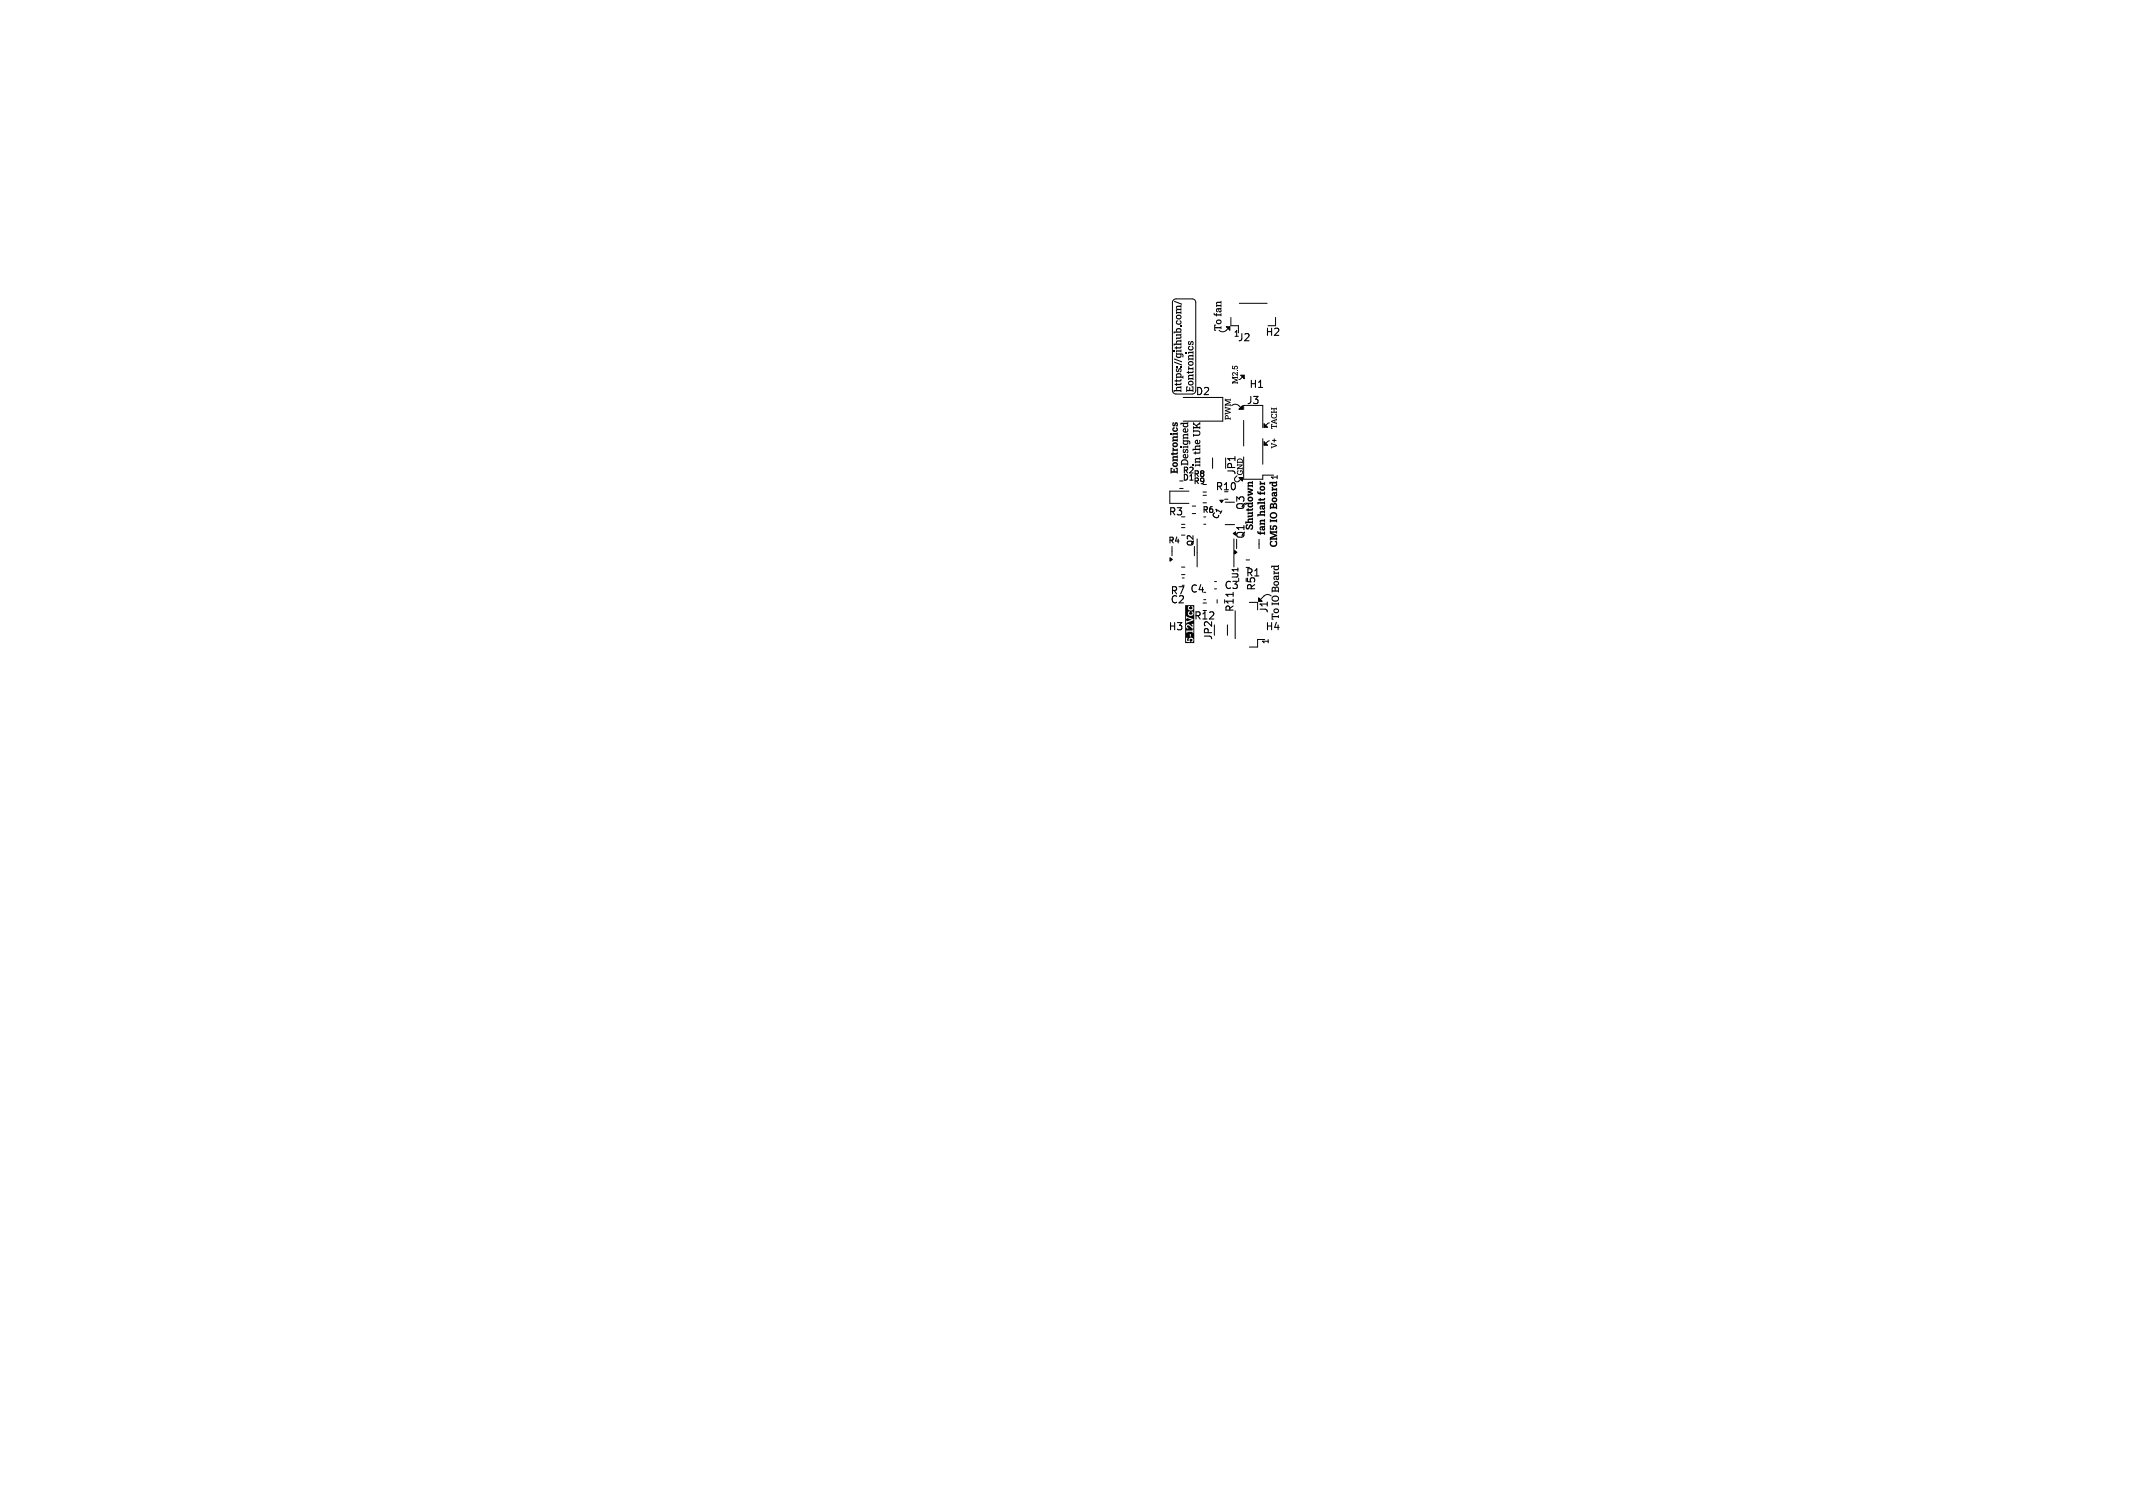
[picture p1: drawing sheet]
<svg xmlns="http://www.w3.org/2000/svg" width="297mm" height="210mm" viewBox="0 0 297 210" stroke-linecap="round" stroke-linejoin="round" font-family="sans-serif">
<defs><g id="words">
<g font-size="1.4">
<text x="170.3" y="46.1" transform="rotate(-90 170.3 46.1)">To fan</text>
<text x="172.3" y="47.7">J2</text>
<text x="176.1" y="47">H2</text>
<text x="166.4" y="55.2">D2</text>
<text x="173.5" y="56.5">J3</text>
<text x="173.9" y="54.2">H1</text>
<text x="162.6" y="72">R3</text>
<text x="169.2" y="68.5">R10</text>
<text x="172.2" y="66.2" transform="rotate(-90 172.2 66.2)">JP1</text>
<text x="173.5" y="71.1" transform="rotate(-90 173.5 71.1)">Q3</text>
<text x="173.5" y="75.1" transform="rotate(-90 173.5 75.1)">Q1</text>
<text x="174.6" y="73.8" transform="rotate(-90 174.6 73.8)">Shutdown</text>
<text x="176.3" y="74.5" transform="rotate(-90 176.3 74.5)">fan halt for</text>
<text x="178" y="76.2" transform="rotate(-90 178 76.2)">CM5 IO Board</text>
<text x="162.9" y="83">R7 C4</text>
<text x="170.4" y="82.2">C3</text>
<text x="173.4" y="80.5">R1</text>
<text x="175" y="82.4" transform="rotate(-90 175 82.4)">R5</text>
<text x="162.6" y="88">H3</text>
<text x="162.9" y="84.2">C2</text>
<text x="166.2" y="86.5">R12</text>
<text x="169" y="89.2" transform="rotate(-90 169 89.2)">JP2</text>
<text x="172" y="85.3" transform="rotate(-90 172 85.3)">R11</text>
<text x="176.1" y="88">H4</text>
<text x="176.7" y="85.5" transform="rotate(-90 176.7 85.5)">J1</text>
<text x="178.2" y="86.3" transform="rotate(-90 178.2 86.3)">To IO Board</text>
</g>
<g font-size="1.1">
<text x="171.7" y="47.1">1</text>
<text x="172.5" y="53.5" transform="rotate(-90 172.5 53.5)">M2.5</text>
<text x="171.5" y="58.5" transform="rotate(-90 171.5 58.5)">PWM</text>
<text x="164.6" y="67.1">D1</text>
<text x="164.6" y="66.1">R2</text>
<text x="166.1" y="67.6">R9</text>
<text x="166.1" y="66.6">R8</text>
<text x="167.3" y="71.6">R6</text>
<text x="178.1" y="66.9" transform="rotate(-90 178.1 66.9)">1</text>
<text x="162.6" y="75.9">R4</text>
<text x="166.4" y="76.2" transform="rotate(-90 166.4 76.2)">Q2</text>
<text x="169.6" y="72.6" transform="rotate(-60 169.6 72.6)">C1</text>
<text x="172.6" y="80.7" transform="rotate(-90 172.6 80.7)">U1</text>
<text x="176.8" y="89.8" transform="rotate(-90 176.8 89.8)">1</text>
</g>
</g></defs>
<g fill="none" stroke="#000" stroke-width=".14">
<path d="M163.4 41.8l.3-.2h2.3a.5 .5 0 0 1 .5 .5v12.3a.5 .5 0 0 1-.5 .5h-2.3a.5 .5 0 0 1-.5-.5l.1-12.3zM164.7 55.4h5.6v3.3h-5.6M171.2 45.5l-.5 .5M171.4 44.2v1.2h1v1M171.5 56.5a.71 .71 0 0 1 1 0l.5 .5M172.6 42.2h3.8M173.2 57v-.5h2.6v3.1M173.2 58.6v3.5M173.3 52.3l-.5 .5M176.7 58.9l-.2 .1-.5 .5M177.6 44.2v1.2h-1M163.2 76.1v1.3"/>
<path d="M164.3 67h.4M164.3 68h.4M164.5 79h.5M164.5 73.5h.5M164.5 74.5h.5M164.5 72h.5M164.5 73h.5M165.5 68.4h-2.6v1.7h2.6M166 70.5h.5M166 71.5h.5M166.3 76.1v1.3M166.7 75.1v3.9"/>
<path d="M167.5 69h.5M167.5 70h.5M167.5 67.5h.5M167.5 68.5h.5M167.6 73h.3M168.8 63.8v1.4M170.5 69.5h.5M170.6 69.9h1.3M170.6 73.1h1.3M170.7 63.8v1.4M171.8 75.1v3.9M172 66.5l-.1 .4 .4 .2 .2-.1 .5-.5"/>
<path d="M172.2 75.1v1.3M173.2 63.6v3.1h2.6v-.5h1.6M173.5 78h.5M175.3 75.1v1.3M175.8 61.1v3.6M176.7 61.4l-.2 .1-.5 .5M164.5 80h.5M164.6 80.5h.3M167.5 84h.5M167.6 82.5h.3M167.6 83.5h.3M169.1 81h.3"/>
<path d="M169.1 82h.3M169.5 83.5v.5M170.9 87v1.5M172 85.1v3.8M174 83.9h1.1v1M176.1 89.1h-1v1h-1.1M177 83a.71 .71 0 0 0-1 0l-.8 .8"/>
</g>
<path d="M170.7 45.5h.5v.5zM172.5 57l.5-.5v.5zM172.8 52.3h.5v.5zM176 59l.5 .5h-.5zM162.9 77.7l.3 .2-.3 .3zM169.8 69.7h.5l-.2 .3zM171.7 74.3l.3-.2v.4zM171.9 76.7l.3 .2-.3 .3zM172.5 66.5h.5v.5zM176 61.5l.5 .5h-.5zM175.2 83.3l.5 .5h-.5z" fill="#000" stroke="#000" stroke-width=".14"/>
<g fill="#000">
<path d="M163.4 48.8h.2v.2h-.2zM163.7 49.1l.2 .1h.6a.36 .36 0 0 1 .2 .6l-.1-.1v-.2l-.2-.1a.36 .36 0 0 1-.2 .5 .36 .36 0 0 1-.5-.3l.2-.1a.23 .23 0 0 0 .3 .2 .23 .23 0 0 0 .1-.3h-.3l-.1 .1h-.2l.1-.1h-.1zM163.8 51h.1v.1h-.1zM163.3 59.5h.3v.2h-.2a.18 .18 0 0 0 .2 .2 .18 .18 0 0 0 .2-.2l-.1-.2a.37 .37 0 0 1 .2 .5 .37 .37 0 0 1-.4 .2 .37 .37 0 0 1-.3-.5zM163.3 58.8h.2v.2h-.1v.2a.37 .37 0 0 1 .5-.4l.1 .3v.3h-.3v-.2h.2l-.1-.2a.38 .38 0 0 1-.4 .4l-.2-.2zM163.8 43.9a.39 .39 0 0 1 .6 0 .39 .39 0 0 1-.2 .6 .39 .39 0 0 1-.5-.3h.2a.23 .23 0 0 0 .3 .1 .23 .23 0 0 0 .1-.3h-.3l-.3 .2zM163.4 46.2h.4l-.1-.2h.2l.1 .2h.3a.23 .23 0 0 0-.1-.4 .23 .23 0 0 0-.3 .2h-.2a.37 .37 0 0 1 .5-.3 .37 .37 0 0 1 .3 .4v.2h-1v.1h-.1zM163.8 52.1a.36 .36 0 0 1 .5-.1 .36 .36 0 0 1 .1 .4l.4-.1v.4l-.1-.1h-.8l-.2 .1v-.2l.1-.1-.1-.1h.2l.1 .1h.3a.23 .23 0 0 0-.1-.3 .23 .23 0 0 0-.3 .2h-.2zM163.8 53.9l.7-.1v.3l-.5-.1-.1 .2 .1 .1h.4l.1-.1v.4l-.1-.1h-.9v.1h-.1v-.3h.4l-.1-.2zM164.3 51h.2v.1h-.2zM163.7 48.8h.7l.1-.1v.4l-.1-.1h-.5v.1h-.2zM163.8 47.5l.7-.2v.4l-.5-.1-.1 .1 .1 .2h.4l.1-.1v.3l-.1-.1h-.9v.1h-.1v-.2h.4l-.1-.2z"/>
<path d="M164.3 45.4h.2v.1h-.2zM163.8 42.6h.6l.1-.1v.3l-.5-.1-.1 .2 .1 .1 .5-.1v.4l-.5-.1-.1 .1 .1 .1h.4h.1v.3l-.1-.1h-.5l-.2 .1v-.2h.1l-.1-.3 .2-.2-.2-.2zM163.6 53.5h.1v-.2h.2v.2h.4l.1-.2h.1v.1l-.1 .2h-.5v.1l-.3-.1zM163.6 53h.1v-.2h.2v.2l.4-.1 .1-.1h.1v.1l-.1 .2h-.5v.1l-.3-.1zM163.8 51.3h.2l-.1 .2v.2a.39 .39 0 0 1 .5-.4l.1 .2v.3h-.2l.1-.2-.1-.2a.28 .28 0 0 1-.2 .4 .28 .28 0 0 1-.3-.1zM163.6 48.4h.1v-.2h.2v.2h.4l.1-.2h.1v.1l-.1 .2h-.5v.1l-.3-.1zM163.7 46.6h.7l.1-.1v.2h-.1a.26 .26 0 0 1 .1 .3 .26 .26 0 0 1-.3 .2l-.5 .1v-.3h.6l.1-.1-.1-.2h-.4l-.2 .1zM163.8 44.6h.2v.1a.2 .2 0 0 0 0 .4 .2 .2 0 0 0 .3-.1l.1-.1-.1-.3a.36 .36 0 0 1 .1 .5 .36 .36 0 0 1-.4 .2 .36 .36 0 0 1-.3-.5zM163.5 50.3l1.1 .5v.1l-1.1-.4zM163.5 49.9l1.1 .4v.2l-1.1-.4zM163.5 41.9l1.1 .4v.1l-1.1-.4zM165.1 49h.2v.2h-.2z"/>
<path d="M164.4 58.9h.9l.2-.1v.2h-.1a.36 .36 0 0 1-.2 .5 .36 .36 0 0 1-.5-.2v-.1h.1a.23 .23 0 0 0 .3 .2 .23 .23 0 0 0 .1-.3h-.3l-.1 .1h-.1l.1-.1h-.3v.1h-.1zM165.5 53.1a.39 .39 0 0 1 .6 0 .39 .39 0 0 1-.2 .6 .39 .39 0 0 1-.5-.3h.1a.23 .23 0 0 0 .3 .1 .23 .23 0 0 0 .2-.3h-.3l-.3 .2zM165.5 50.4a.39 .39 0 0 1 .6 0 .39 .39 0 0 1-.2 .6 .39 .39 0 0 1-.5-.4h.1a.23 .23 0 0 0 .3 .2 .23 .23 0 0 0 .2-.3h-.3l-.3 .1zM165.2 53.8h.2v.2h-.1v.3h.3v-.4h.1v.4h.3v-.4h-.1v-.1h.3v.8l-.1-.1h-.8v.1h-.1zM165.5 52.3l.6-.1 .1-.1v.4l-.5-.1-.2 .1 .1 .1h.5h.1v.3l-.1-.1h-.5l-.2 .1v-.2h.1l-.1-.2zM165.4 51h.2l.1 .3h.4l.1-.1v.3l-.1-.1h-.5l-.1 .1h-.1v-.2h.1zM165.5 49.5l.6-.1 .1-.1v.4l-.5-.1-.2 .2 .1 .1h.5l.1-.1v.4l-.1-.1h-.5l-.2 .1v-.3h.1l-.1-.2zM165.4 49h.7l.1-.1v.4l-.1-.1h-.5l-.1 .1h-.1zM165.2 51.8h.2v-.2h.2v.2h.4l.1-.2h.1v.1l-.1 .2-.5 .1v.1l-.4-.1zM165.5 48.2h.2v.1a.2 .2 0 0 0-.1 .3 .2 .2 0 0 0 .4 0l.1-.1-.2-.3a.36 .36 0 0 1 .2 .4 .36 .36 0 0 1-.4 .3 .36 .36 0 0 1-.3-.5zM165.5 47.5h.2l-.2 .2 .1 .2a.43 .43 0 0 1 .5-.4l.1 .2-.1 .4h-.2l.2-.3-.2-.1a.28 .28 0 0 1-.1 .3 .28 .28 0 0 1-.4-.1zM166.1 58.8h.1l.4 .4 .5-.4v.4l-.1-.1-.3 .2 .1 .2 .3-.1v.3l-.1-.1h-.8v.1h-.1v-.3h.1v.1h.4l-.4-.4-.1 .1z"/>
<path d="M177 59h.2l-.1 .3h.6l.1-.1v.3h-.1h-.6l.1 .2h-.2zM177 58.6l.8-.3v.3l-.2-.1v.3h.2v.3l-.8-.3 .1-.1 .4 .1v-.2l-.4 .1zM177 56.8l.1 .1h.6l.1-.1v.3l-.3-.1v.3h.3v.3l-.1-.1h-.6l-.1 .1v-.3h.3v-.3l-.3 .1zM177.1 57.7h.2v.1h-.2a.29 .29 0 0 0 .3 .3 .29 .29 0 0 0 .3-.3h-.1v-.1h.1a.41 .41 0 0 1-.3 .6 .41 .41 0 0 1-.3-.6zM162.9 60.3h.2v.2h-.2zM163.3 64.5a.39 .39 0 0 1 .6 0 .39 .39 0 0 1-.2 .6 .39 .39 0 0 1-.5-.4h.2a.2 .2 0 0 0 .3 .1 .2 .2 0 0 0 .1-.2h-.3l-.3 .1zM163.3 61.7a.39 .39 0 0 1 .6 0 .39 .39 0 0 1-.2 .6 .39 .39 0 0 1-.5-.4h.2a.2 .2 0 0 0 .3 .2 .2 .2 0 0 0 .1-.3h-.3l-.3 .1zM163 65.2h.3l-.1 .4h.2v-.3h.2v.3h.2v-.3h-.1v-.2h.3v.8h-.1l-.1-.1h-.7v.1h-.1zM163.3 63.6l.7-.2v.4l-.5-.1-.1 .1 .1 .2 .5-.1v.4l-.6-.1v.1h-.2v-.3h.2l-.2-.2zM163.2 62.3l.3 .1v.2l.5-.1v.4l-.6-.1v.1h-.2v-.3h.2zM163.3 60.8l.7-.1v.4l-.5-.1-.1 .1 .1 .1 .5-.1v.4l-.6-.1v.1h-.2v-.3h.2l-.2-.2zM163.2 60.3h.6l.2-.1v.4l-.6-.1v.1h-.2z"/>
<path d="M163.1 63.1h.1v-.1h.2v.1h.4l.2-.1v.1l-.1 .2h-.5v.1l-.3-.1zM164.4 62.2h.1v.1h-.1zM164.7 61.2l.1 .1h.6a.36 .36 0 0 1 .3 .6h-.1v-.3l-.2-.1a.36 .36 0 0 1-.3 .5 .36 .36 0 0 1-.4-.3l.1-.1a.23 .23 0 0 0 .3 .2 .23 .23 0 0 0 .1-.3h-.3l-.1 .1h-.1l.1-.1h-.1zM164.6 64.1a.53 .53 0 0 1 .9 .3v.4l-.2-.1h-.7l-.1 .1h-.1v-.4h.2v.1h.7v-.1a.39 .39 0 0 0-.4-.3 .39 .39 0 0 0-.3 .3h-.2zM164.8 63.3l.3-.1v.5l.2-.1v-.3l.1-.1a.39 .39 0 0 1-.2 .6 .39 .39 0 0 1-.5-.3l.3 .2v-.3l-.3 .1zM164.8 59.7l.3-.1v.5l.2-.1v-.3h.1a.39 .39 0 0 1-.2 .6 .39 .39 0 0 1-.5-.4l.3 .2v-.3l-.3 .1zM164.7 62.2h.6l.2-.1v.3l-.2-.1h-.5v.1h-.1zM164.8 60.5l.5-.1 .2-.1v.4l-.5-.1-.2 .2 .1 .1h.4l.2-.1v.4l-.2-.1h-.5l-.1 .1v-.3h.1l-.1-.2zM164.7 62.6h.2l-.1 .2 .1 .1a.39 .39 0 0 1 .5-.3l.1 .2-.1 .3h-.2l.1-.3-.1-.1a.28 .28 0 0 1-.1 .3 .28 .28 0 0 1-.4 0zM166.1 64.7h.1v.2h-.1zM166.5 61.3l.3-.1v.5l.2-.1-.1-.3h.2a.39 .39 0 0 1-.2 .6 .39 .39 0 0 1-.5-.4l.3 .2v-.3l-.3 .1zM166.4 64.7h.6l.1-.1v.4l-.1-.1h-.5v.1h-.1z"/>
<path d="M166.4 63.8h.6l.1-.1v.4l-.4-.1-.2 .1 .1 .1h.4l.1-.1v.4l-.1-.1h-.5l-.1 .1v-.2l.1-.1-.1-.1zM166.4 62.1l.7-.2v.4l-.4-.1-.2 .1 .1 .2h.4l.1-.1v.4l-.1-.1h-.8v.1h-.1v-.3h.4l-.1-.2zM166.2 63h.2v-.1h.1v.1h.5v-.1l.1-.1v.2l-.1 .2h-.5v.1l-.3-.1zM166.1 59.8h.1v.1h.6a.39 .39 0 0 1 .3 .4 .39 .39 0 0 1-.3 .4h-.6v.1h-.1v-.4h.1v.1h.6a.21 .21 0 0 0 .2-.2 .21 .21 0 0 0-.2-.2h-.6v.1h-.1zM172.3 63.9h.2a.4 .4 0 0 1 .5 .3v.3l-.1-.1h-.6l-.1 .1v-.3h.1v.1h.6v-.1a.31 .31 0 0 0-.3-.2 .31 .31 0 0 0-.3 .2h-.1zM172.2 64.6l.1 .1h.7v.1l-.5 .4h.4l.1-.1v.3l-.1-.1h-.6l-.1 .1v-.2l.6-.4h-.5l-.1 .1zM172.3 65.5h.2v.1h-.1a.29 .29 0 0 0 .3 .4 .29 .29 0 0 0 .2-.4h-.1v.2h-.1v-.3h.3v.1a.41 .41 0 0 1-.4 .6 .41 .41 0 0 1-.3-.7zM173.8 67.2l.7-.2v.4l-.5-.1-.1 .1v.1h.6v.4l-.6-.1-.1 .1h-.1v-.3l.1-.1-.1-.1zM177.1 61.3h.3v-.2h.1v.2h.2v.1h-.2v.2h-.1v-.2h-.3zM177 61.7l.8 .3v.1l-.8 .3v-.2h.1l.5-.2-.5-.1h-.1zM165 84.3h1.3v5.3h-1.3v-.8h.1v.6h.6v-.1a.17 .17 0 0 1 0-.3 .17 .17 0 0 1 .3 0 .17 .17 0 0 1-.1 .3v.1a.33 .33 0 0 0 .3-.4 .33 .33 0 0 0-.5-.2 .33 .33 0 0 0-.1 .5l-.3-.1 .1-.4h-.4v-.1h.8v-.4h-.1v.4h-.7v-.9h.2v.3h.1v-.1h.7l.1 .1h.1v-.5h-.1l-.1 .2h-1v-.6h.1l.3 .3 .1 .1v-.2a.18 .18 0 0 1-.2-.2 .18 .18 0 0 1 .2-.2 .18 .18 0 0 1 .1 .2l.6 .3v-.6h-.3l.1 .4-.2-.2a.34 .34 0 0 0-.4-.2 .34 .34 0 0 0-.3 .3h-.1v-1h.3v-.1l.7 .2-.7 .2-.2-.1v.4l1.1-.4v-.2l-.9-.3v-.1h-.2v.4h-.1v-.8h.4a.36 .36 0 0 0 .5 .4 .36 .36 0 0 0 0-.7v.2a.21 .21 0 0 1 .1 .3 .21 .21 0 0 1-.4 0l-.1-.2 .2-.1v-.2h-.2l-.1 .3h-.4v-.7h.4a.36 .36 0 0 0 .5 .3 .36 .36 0 0 0 0-.6v.1a.21 .21 0 0 1 .1 .4 .21 .21 0 0 1-.4-.1l-.1-.1 .2-.2v-.1h-.2l-.1 .3h-.4z"/>
</g>
<path d="M172 63.6v.6M171.7 82.5v.6" fill="none" stroke="#000" stroke-width=".15"/>
<use href="#words"/>
</svg>
